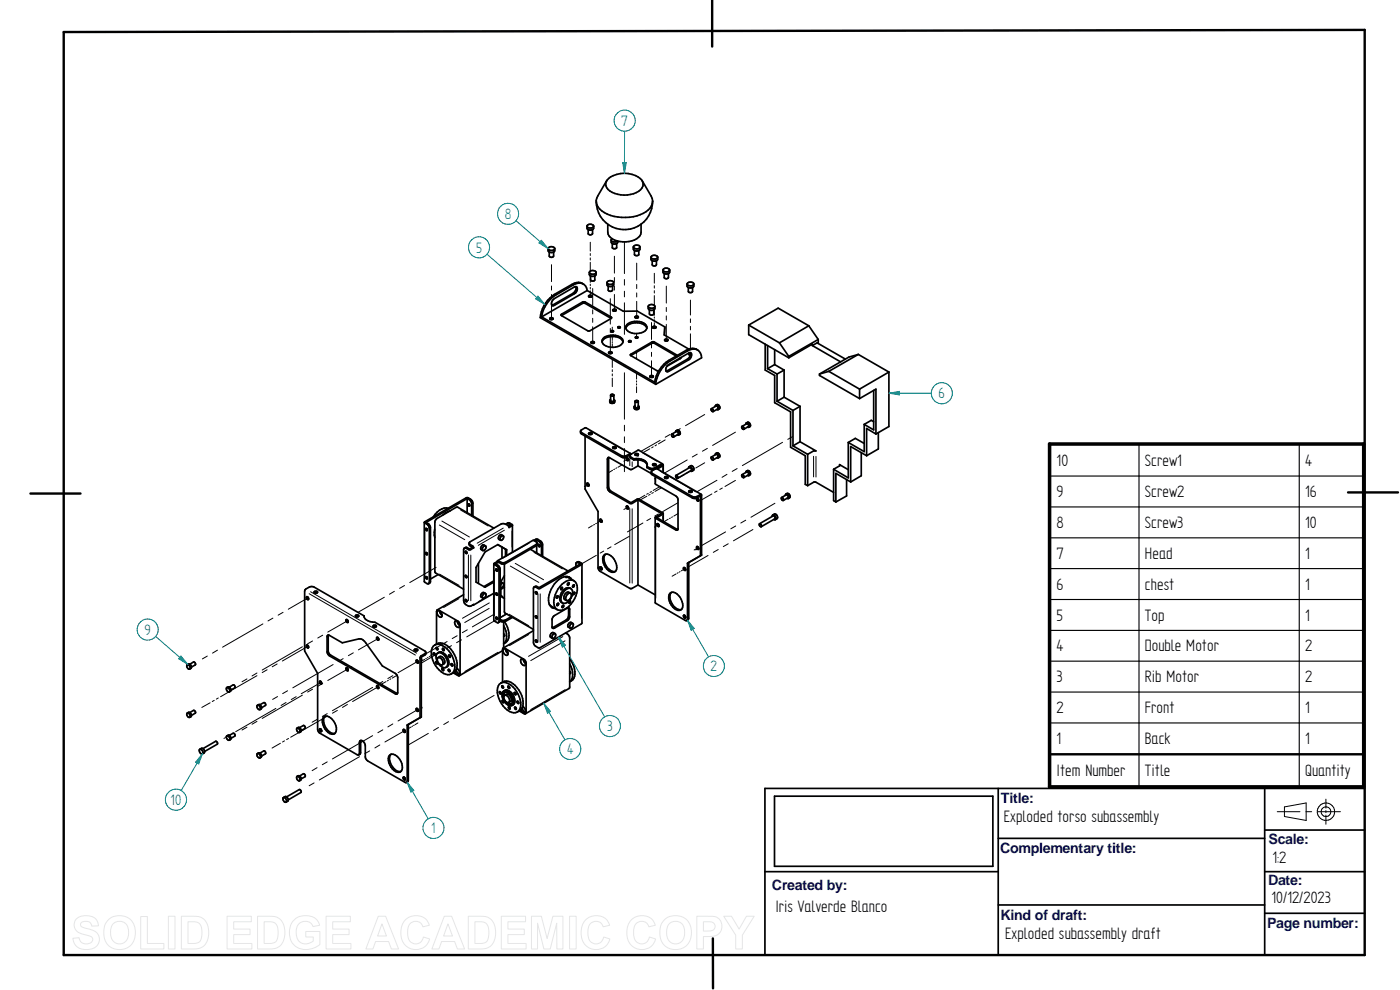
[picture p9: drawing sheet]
<svg xmlns="http://www.w3.org/2000/svg" width="420mm" height="297mm" viewBox="0 0 420 297" stroke-linecap="round" stroke-linejoin="round" font-family="sans-serif">
<defs><g id="words">
<g font-size="5.6">
<text x="317.1" y="139.9">10</text>
<text x="343.6" y="139.9">Screw1</text>
<text x="391.7" y="139.9">4</text>
<text x="317.1" y="149.1">9</text>
<text x="343.6" y="149.1">Screw2</text>
<text x="391.7" y="149.1">16</text>
<text x="317.1" y="158.4">8</text>
<text x="343.6" y="158.4">Screw3</text>
<text x="391.7" y="158.4">10</text>
<text x="317.1" y="167.6">7</text>
<text x="343.6" y="167.6">Head</text>
<text x="391.7" y="167.6">1</text>
<text x="317.1" y="176.9">6</text>
<text x="343.6" y="176.9">chest</text>
<text x="391.7" y="176.9">1</text>
<text x="317.1" y="186.2">5</text>
<text x="343.6" y="186.2">Top</text>
<text x="391.7" y="186.2">1</text>
<text x="317.1" y="195.4">4</text>
<text x="343.6" y="195.4">Double Motor</text>
<text x="391.7" y="195.4">2</text>
<text x="317.1" y="204.7">3</text>
<text x="343.6" y="204.7">Rib Motor</text>
<text x="391.7" y="204.7">2</text>
<text x="317.1" y="214">2</text>
<text x="343.6" y="214">Front</text>
<text x="391.7" y="214">1</text>
<text x="317.1" y="223.2">1</text>
<text x="343.6" y="223.2">Back</text>
<text x="391.7" y="223.2">1</text>
<text x="317.1" y="232.8">Item Number</text>
<text x="343.6" y="232.8">Title</text>
<text x="391.7" y="232.8">Quantity</text>
<text x="301.3" y="246.6">Exploded torso subassembly</text>
<text x="381.9" y="258.9">1:2</text>
<text x="232.7" y="273.6">Iris Valverde Blanco</text>
<text x="381.6" y="271">10/12/2023</text>
<text x="301.7" y="281.8">Exploded subassembly draft</text>
</g>
<g font-size="5.1" fill="#008080">
<text x="186.5" y="37.8">7</text>
<text x="151.5" y="65.7">8</text>
<text x="142.9" y="75.8">5</text>
<text x="281.7" y="119.5">6</text>
<text x="43.3" y="190.5">9</text>
<text x="213.3" y="201.4">2</text>
<text x="182.2" y="219.4">3</text>
<text x="170.2" y="226.3">4</text>
<text x="51.2" y="241.6">10</text>
<text x="129.4" y="250">1</text>
</g>
<g font-size="4.3" fill="#000080">
<text x="300.4" y="240.9">Title:</text>
<text x="300.1" y="255.9">Complementary title:</text>
<text x="380.7" y="253.3">Scale:</text>
<text x="231.7" y="267">Created by:</text>
<text x="380.6" y="265.5">Date:</text>
<text x="300.3" y="276">Kind of draft:</text>
<text x="380.3" y="278.6">Page number:</text>
</g>
</g></defs>
<path d="M19.1 9.6l390.5-.6v277.6h-390.5zM213.7 0v14M9.1 148.1h15.1M404.6 147.7h15M213.9 281.6l.1 14.9" fill="none" stroke="#000" stroke-width=".72"/>
<g fill="none" stroke="#000" stroke-width=".51">
<path d="M182.1 54.2l-2.7 4.6a3.5 3.5 0 0 0 2 5 12.8 12.8 0 0 0 13.2-.9 3.2 3.2 0 0 0 .8-4.1l-2.7-4.6M182.7 53.6a7.7 7.7 0 0 1 9.9 .5 2.47 2.47 0 0 1-1.6 3.7 8.2 8.2 0 0 1-8.6-1 2.09 2.09 0 0 1 .3-3.2zM164.7 74.3l.7-.3 1 .3a.94 .94 0 0 1-.9 .9 .94 .94 0 0 1-1-.7zM164.8 75.6v1.2l.7 .4 .6-.4v-1.2M166.5 74.6a1.01 1.01 0 0 1-1 1.2 1.01 1.01 0 0 1-1-1.2M176.3 67.5a1.02 1.02 0 0 1 1.5-.1 1.02 1.02 0 0 1 .1 1.5l-1.1 .1-.6-.3zM176.5 68.9v1.2l.7 .4 .6-.4v-1.2M178.2 67.9a1.19 1.19 0 0 1-2 .1M178.9 60.3a8.5 8.5 0 0 0 4.6 7.7 8.5 8.5 0 0 0 8.9-.7M183.4 72.1v.5l.3 .5M183.7 71.6l-.3 .5a1.25 1.25 0 0 0 1.9 .2M183.7 73.1l.7 .1 .7-.1"/>
<path d="M185.1 73.1v1.2l-.7 .3-.6-.3v-1.2M185.4 72.3l-.3 .8M190.3 73.8l.7-.3a.83 .83 0 0 1 1.1 .6 1.07 1.07 0 0 1-1.1 .6 1.07 1.07 0 0 1-.9-.7zM191.7 75.1v1.3l-.6 .3-.7-.3v-1.3M192.1 74.1a1.01 1.01 0 0 1-1 1.2 1.01 1.01 0 0 1-1-1.2M192.4 67.3v2.4a4.2 4.2 0 0 1-4.5 2.9 5.2 5.2 0 0 1-5.4-2.4l-.1-2.9M195.6 76.8a1.02 1.02 0 0 1 1.4-.1 1.02 1.02 0 0 1 .1 1.5l-.7 .2-1-.4zM195.7 78.2v1.2a.72 .72 0 0 0 1.3 0v-1.2M195.9 60.3a8.6 8.6 0 0 1-3.5 7M197.4 77.2a1.2 1.2 0 0 1-2 .1M162.5 95.1l34 19.6a9.9 9.9 0 0 1 4.1-6.5l5.4-3.1a2.97 2.97 0 0 1 3.3-.1M165.1 95.8h.8"/>
<path d="M165.1 95.4l.6-.1 .3 .3-.6 .3-.4-.2zM166.1 89.8l6.3-3.7 .6-.1a1.35 1.35 0 0 1-.6 2.1l-6 3.5-.6 .1-.3-.8zM168.5 94.7l8.1 4.6 .5-.1 6.3-3.7M168.5 94.7l6.4-3.7 .4-.1 8.1 4.6M168.5 94.7v-.4l6.4-3.7h.4l8.1 4.5v.4M172.8 86v1l-.8 1-6.4 3.5M175 85.2a2.79 2.79 0 0 0-3.3 .1l-5.3 3a9.7 9.7 0 0 0-4.3 7l34.7 20M176.2 87.2a2.51 2.51 0 0 0-1.6-2.2 2.51 2.51 0 0 0-2.6 .5l-5.3 3.1a9.5 9.5 0 0 0-4.2 6.5M176.2 87.2l-13.7 7.9M176.2 87.2l10.9 6.2 4.2-.1 8.2 4.8M176.6 88.8l.5-.2 .6 .3-.6 .3zM177.1 81.4l.6-.2a.76 .76 0 0 1 1.1 .8l-.6 .3-.8-.1-.5-.4z"/>
<path d="M177.5 89.1h-.7M178.5 82.8v1.2l-.6 .3-.7-.3v-1.2M178.9 81.7a1.03 1.03 0 0 1-1 1.2 1.03 1.03 0 0 1-1-1.2M182.4 84.5a1.02 1.02 0 0 1 1.4-.2 1.02 1.02 0 0 1 .1 1.5l-.7 .2a.8 .8 0 0 1-1-.6zM182.5 85.9v1.1l.7 .4 .6-.4v-1.1M183.4 99.2l.7 .2-.5 .2-.3-.2zM183.6 99.6h.3M183.9 93l.5-.2 .5 .2-.5 .3h-.3zM184 93.3h.8M184.2 84.8a1.2 1.2 0 0 1-2 .1M185.6 98.4h.4M185.7 98.4l-.2-.3 .4-.1 .3 .2-.3 .2"/>
<path d="M188.1 97.4a4.5 4.5 0 0 1 5.9 .2 1.57 1.57 0 0 1-1.4 2.2 4 4 0 0 1-4.7-1.1l-.1-.4zM190.6 95l.4-.2 .6 .3-.6 .3zM190.7 95.3h.8M194.1 98.5a3.7 3.7 0 0 0-4.8-1.4 2.16 2.16 0 0 0-1.5 1.4M194.7 91.6a1.02 1.02 0 0 1 1.5-.1 1.02 1.02 0 0 1 0 1.5l-.7 .1-.7-.1-.2-.5zM195.9 98.1l.4-.2 .6 .3-.6 .3zM196.2 93v1.2l-.7 .4-.6-.4v-1.2M196.5 91.9a1.19 1.19 0 0 1-1.9 .2M196.8 98.4h-.8M199.2 80.7a1.02 1.02 0 0 1 1.4-.1 1.02 1.02 0 0 1 .1 1.4l-.7 .2-.7-.2-.3-.4zM199.3 82.1v1.2l.7 .4 .6-.4v-1.2M199.5 98.1l-.1 2.4"/>
<path d="M199.5 98.1l-.1 2.4 7.3 4.2M201 81a1.2 1.2 0 0 1-2 .2M206.4 84.9l.7-.3a.75 .75 0 0 1 1 .8l-.6 .4-.8-.1-.5-.4zM207.8 86.2v1.3l-.6 .3-.6-.3v-1.3M208.2 85.2a1.03 1.03 0 0 1-1 1.2 1.03 1.03 0 0 1-1-1.2M224.7 97.5v2.9l12 7M224.7 97.5l9.2 5.4M224.7 97.5l8.8-5 9.2 5.2M242.7 97.7l-8.8 5.2M242.7 97.7l2.9 4.2M177.4 102.7l.4-.3 .6 .3-.6 .3zM177.5 103h.8"/>
<path d="M180.7 102.6a3.7 3.7 0 0 1 4.8-1.4 2.16 2.16 0 0 1 1.5 1.4M181.4 101.2a4.1 4.1 0 0 1 5.6 1 2.17 2.17 0 0 1-2.3 1.9 3.2 3.2 0 0 1-4-1.7zM182.8 106h.7M182.8 105.6l.6-.1 .3 .3-.6 .3-.4-.2zM183.2 118.6l.6 .3 .4-.2M183.2 119.9l-.2 .3M183.3 118.4l.5-.1 .4 .2v1.7a.53 .53 0 0 1-.5 .3 .53 .53 0 0 1-.5-.3zM184.2 119.9l.3 .4a.86 .86 0 0 1-1.5-.1M188.7 102.3h.6v.3l-.4 .1zM189.3 106.7l6.4-3.7h.4l6.9 3.8M189.3 106.7l7.8 4.5 .6 .1M190.9 101.4h.5v-.3h-.7v.2l.3 .2"/>
<path d="M195.1 113.2h.8M195.2 112.7h.6l.3 .2-.3 .3h-.6zM199.5 101.9l.4-.2 .6 .3-.6 .3zM199.6 102.2h.8M199.6 109.4l1.4-1 5.4-3.1a2.52 2.52 0 0 1 2.8-.4 2.52 2.52 0 0 1 1.4 2.5l-13.8 7.9 .3-1.8 .8-1.7zM200.4 109.6l6.3-3.7 .6-.1a1.36 1.36 0 0 1-.6 2.2l-6 3.4-.6 .1a1.27 1.27 0 0 1 .3-1.9zM203.3 106.6l-6.9-4-.5-.1-6.6 3.8v.4M204 107.4l.2 .2M204.2 107.6l-4.1 2.3M204.3 107.3l-.1 .3M207.1 105.8l.1 .6-.6 1.1-6.7 3.8M207.2 105.9l-.5 .2 .2 .4h.3"/>
<path d="M207.2 106.3l-.4 .1M229.6 103.3v7.7l2.9 1.6v8.2l4.8 2.8v10.6l4.4 2.5v8.6l.7 .4M230.4 110.6l2.8 1.6M230.4 103.7v6.9M232.5 109.4l-2.1 1.2M232.5 109.4l2.8 1.6M232.5 104.9v4.5M233.2 112.2v8.2M233.9 102.9l2.8 4M235.3 119.2l-2.1 1.2M235.3 111l-2.1 1.2M235.3 119.2l4.8 2.7"/>
<path d="M235.3 111v8.2M236.7 106.9v.5M243.8 103.7v-.4l-7.1 4.1M243.8 103.7l1.4-.8 8.5 4.8M243.8 103.7l8.5 4.9M245.6 101.9l-8.9 5M245.6 101.9v1.1M245.9 112.2v.4l12.1 7M248.7 111.4l9.3 5.4M248.7 111.4l-2.8 .8M257.6 106.3l9.2 5.3M257.6 106.3l-2.8 .8-8.9 5.1"/>
<path d="M257.6 106.3l-8.9 5.1M258 116.8v2.8M258 119.6l4.9-2.8v13.4M262.2 117.1v11.9l-2.8-1.7M266.8 111.6v16.4l-3.9 2.2M266.8 111.6l-8.8 5.2M174.2 129.4l.1 .6 .2 .2 12.3 7.1a2.39 2.39 0 0 0 2.2-.8M174.2 129.4l.3-.4 1.3-.6 13.5 7.7M174.2 129.4l.3 .4 12.3 7.1a2.7 2.7 0 0 0 2.4-.8l.1 .2M175.6 130.8v15.9l3.9 6.8v17.1l.7 .8 8.8 5.1h.7l1.8-1M176.6 130l.5-.2 .6 .3-.6 .3zM177.5 130.3h-.7"/>
<path d="M182.7 137.2v8.9l.4 1.1 6.2 3.6 1.8-1h.7l7.1 4.1 .1 2.5M183 120.2a.75 .75 0 0 0 .7 .8 .75 .75 0 0 0 .8-.8M183.9 134.2l.5-.2 .5 .3-.5 .3-.3-.1zM184.8 134.5h-.8M188 137.4l.5 .1v.7l-.3-.2zM188.3 137.4l.4 .6M189 136.5l.1 .1M189 136.7l.1 .6 1.1 .7M189 136.7l1.2 1M189.3 136.3l-.3 .2M189.3 136.3l2.4-1.2 7.1 4M189.3 136.3l-.3 .4"/>
<path d="M190.2 137.7l1.5-.1a2.34 2.34 0 0 1 2.6 1.9l-.2 .4M190.2 138a3.5 3.5 0 0 1 4.1 1.6M190.2 137.7v.3M190.3 122a.75 .75 0 0 0 .8 .9 .75 .75 0 0 0 .7-.9M190.6 120.4l.5 .3 .4-.2M190.6 121.8l-.3 .2M190.6 136.3l.4-.2 .6 .3-.6 .3zM190.7 120.3l.4-.2 .4 .3v1.6a.53 .53 0 0 1-.4 .4 .53 .53 0 0 1-.5-.4zM190.7 136.6h.8M191.5 138v1.8M191.5 139.8l3.9 2.3M191.5 139.8l-2.3 1.1-6.5-3.7-.2 .1-.2 .5v8.5l.2 .7 .5 .6 6 3.4h.7l1.8-1"/>
<path d="M191.5 121.8l.3 .3a.86 .86 0 0 1-1.5-.1M195.9 139.3l.4-.2 .6 .3-.6 .3zM195.9 139.6h.9M198.5 139.6l-2.4 1.3a2.39 2.39 0 0 1-2-.6v-.4M198.7 139.1l.2 .3M198.7 139.1l-2.6 1.4a2.27 2.27 0 0 1-2-.6M198.9 139.4l.1 2.4M198.9 139.4l-2.1 1.2M199 139.7l-1.7 1M201.6 130.3l.5 .2v.6l-.5-.3zM201.6 130.3l1.4-.8 .6 .4-.1 .4-1.4 .8M202.8 129.6l.2-.4 .5 .2a.75 .75 0 0 1 .2 1.1"/>
<path d="M202.9 129.2a.74 .74 0 0 1 1.1 .3 .74 .74 0 0 1-.3 1M203.3 130.5h.4M213.4 122.7l.6 .2v.6l-.5-.4zM213.4 137.2l.6 .1v.7l-.4-.1zM213.5 122.6l1.4-.8 .4 .2 .1 .7-1.4 .8M213.5 137.1l1.4-.8 .4 .2 .1 .7-1.4 .8M214.6 136.5l.1-.3 .4-.1a.88 .88 0 0 1 .5 1.3M214.6 122l.3-.4 .4 .2 .4 .6-.1 .5M214.8 121.6a.76 .76 0 0 1 1.1 .2 .76 .76 0 0 1-.4 1.1M214.8 136.1a.75 .75 0 0 1 1.1 .2 .75 .75 0 0 1-.4 1.1M215.1 137.3l.4 .1M215.1 122.9h.5"/>
<path d="M222.6 128l.6 .2v.6l-.4-.1zM222.7 127.9l1.6-.8a.56 .56 0 0 1 .3 .9l-1.4 .8M223.8 127.3l.3-.4a.87 .87 0 0 1 .6 1.3M224 126.9a.75 .75 0 0 1 1.1 .2 .75 .75 0 0 1-.4 1.1M224.3 128.1l.4 .1M233.2 120.4l4.8 2.7M238 133.8l4.4 2.5M238 123.1v10.7M240.1 132.5l-2.1 1.3M240.1 121.9l-2.1 1.2M240.1 132.5l4.8 2.8h-.7l-1.8 1M240.1 121.9v10.6"/>
<path d="M242.4 136.3v9.4M254.6 132.8l2.1-1.3 2.7 1.6M254.6 132.8v10.6l-4.4-2.6M258.5 135.8v6.9l-3.2 1.9M259.4 127.3v8.2l-4.8-2.7M260.1 136.7l-4.8-2.7v10.6M262.2 126.5l-.7-.4-2.1 1.2M262.9 130.2l-2.8-1.6v8.1M263.6 129.8v4.9l-3.5 2M127.3 156.8v17.7l.8 .6h.5M127.8 158.5l.3 .2 .1 .5-.4-.3zM128.1 158.6l.2 .3"/>
<path d="M130.5 158.7l-.2 1.9 .2 .7M134.5 152.5a4.4 4.4 0 0 0-4.5 2.6M135.2 153.2l-1.6 .7-.7 .6M140.2 149.6l.7 .3 .6 .9 .1 3.8M140.2 149.6l-12.4 7.2a1.73 1.73 0 0 1 1.4 1.5v16.2l-.1 .3-.5 .3M140.2 149.6v4.2M140.5 151.2l.5 .3-.1 .3-.4-.3zM140.8 151.3l.2 .3M141.9 154.8v-3.8a1.89 1.89 0 0 0-2-1.6l-12.5 7.3 1 .8 .5 1v16.2l-.3 .4M148.2 158.5l-11.1-6.4-5.9 3.4-.7 .9v15.3l8.6 5.1M152.1 157.1l-.2 .3M152.1 157.1h.5l.7 .5-.6 .3"/>
<path d="M152.1 157.1l.6-.3 1.1 .7v8.2M153.8 157.6l-1 .7a1.92 1.92 0 0 0-2.5-1l-9.2 5.3-.3 .4M176.1 145l.5 .2 .1 .6-.4-.1zM176.4 145l.4 .6M180 155.9l.5 .1 .1 .7-.4-.2zM180.3 155.8l.4 .6M188 151.9l.5 .2v.6l-.3-.1zM188.3 151.8l.4 .6M191.5 150l7 4.1-1.8 1.1-.1 25.6 9 5.3 .5 .1M191.5 150v25.5M195.4 141.6l.3 .9 12.4 7a2.48 2.48 0 0 0 2.1-.7v18M195.4 141.6l.3 .4 12.4 7.1a2.8 2.8 0 0 0 2.3-.8l.2 .3v17.9"/>
<path d="M196.6 143v2.1l.2 .2 6 3.5 .5 .5 .2 .7-.1 8.9M196.7 155.4l6.1 3.6 .6-.1M196.8 140.6l-1.1 .6-.3 .4M196.8 140.6h.3l13.4 7.7M197.2 157.2l.5 .2v.6l-.5-.4zM197.5 157.1l.4 .7M199 154.2l-1.9 1.1 6.3 3.6M199.5 143.2l.4-.2 .6 .3-.6 .3zM200.4 143.5h-.8M202.8 142.7l.5 .2 .1 .6-.4-.1zM202.8 142.7l4.2-2.4 .5 .4v.4l-4.1 2.4M206.7 147.4l.4-.2 .7 .2-.7 .3z"/>
<path d="M206.8 140l.7-.3 .5 .3 .2 1-.6 .4M206.8 140l.7 .3 .3 .7-.2 .4M206.8 140l-.1 .5M207.2 141.4h.4M207.6 147.7h-.8M209.1 149.6l.5 .1v.7l-.4-.2zM209.4 149.5l.3 .6M222.6 142.5l.6 .2v.6l-.5-.3zM222.7 142.4l1.6-.8a.59 .59 0 0 1 .3 .9l-1.4 .8M223.8 141.8l.3-.4a.9 .9 0 0 1 .6 1.3M224 141.4a.76 .76 0 0 1 1.1 .2 .76 .76 0 0 1-.4 1.1M224.3 142.6l.4 .1"/>
<path d="M227.9 157.2l.5 .2 .1 .6-.6-.4zM228 157.1l4.1-2.3 .4 .1 .1 .8-4.1 2.3M231.9 154.5l.7-.3 .7 .7v.5l-.6 .5M231.9 154.5l.7 .3 .3 .6-.2 .5M231.9 154.5l-.1 .4M232.3 155.8l.4 .1M234.5 149.4l.5 .1 .1 .7-.4-.2zM234.6 149.3l1.4-.8 .4 .1 .1 .8-1.4 .8M235.7 148.6l.2-.4 .5 .2 .4 .7-.2 .5M235.9 148.3a.76 .76 0 0 1 1.1 .2 .76 .76 0 0 1-.4 1.1M236.2 149.5l.4 .1M242.4 145.7l2.2-1.1 5.6 3.1"/>
<path d="M250.2 140.8l1.8-1v-.4l2.6 1.5M250.2 140.8v9.4l.7 .4M254.1 143.9v4.9l-3.2 1.8M255.3 144.6l-4.4-2.6v8.6M92.3 179.1l.3 .6M94.4 177.4h.6l.3 .3-.6 .3-.4-.2zM95.2 177.9h-.8M127.8 165.8l.3 .1 .1 .6-.4-.4zM127.8 173l.3 .1 .1 .6-.4-.3zM128.1 165.9l.2 .3M128.1 173.1l.2 .3M131.5 172.4l-2.3 1.3"/>
<path d="M139.1 178.4l-7.9 4.6M139.4 164.5l-.3 .4v15.3a1.83 1.83 0 0 0 3 1.2l-.1 .2-.2-.1M139.7 179.9l.4 .3v.4l-.5-.4zM139.7 172.6l.4 .4v.3l-.5-.3zM139.9 165.5l.2 .3M139.9 180l.2 .3M139.9 172.7l.2 .3M140.8 163l.1 .6 .9 .6M140.8 163l1.2 1 .1 .4M141.8 164.2l.3 .2M141.8 164.2l-.9 .5-1-.5-.5 .3M142.1 164.4l-1.1 .6-1.6-.5"/>
<path d="M143.6 169v6M145.7 163.8l-.7-.4-.5 .4-.2 .9 .6 .5M145.7 163.8l-.7 .3a.78 .78 0 0 0-.1 1.1M145.7 163.8l.2 .4-.3 .6-.7 .4M145.7 178.1l-.7-.3-.5 .3-.2 .9 .6 .5M145.7 178.1l-.7 .3a.73 .73 0 0 0-.1 1.1M145.7 178.1l.2 .4-.3 .7-.7 .3M148.2 174.3l-3 1.7M148.2 178l-6.1 3.6M148.2 169.2v16.9l.8 .6 .6 .1M148.9 177.9l.4 .4v.3l-.5-.3zM149.1 170.8l.2 .3"/>
<path d="M149.1 178l.2 .3M149.2 168.5l-1 .6 .2 .3a1.81 1.81 0 0 1 1.4 1.6v15.4l-.2 .4M149.2 168.5l.4 .2M149.4 163.4l2.6 1.6M149.4 163.4l-3.8 2.2-2.7 4.7v4.4l2.7 1.5 2.6-1.5M149.4 163.4l2.3 1.4M149.6 168.7l1 .5h.8M149.6 168.7l-.9 .5a1.81 1.81 0 0 1 1.4 1.6v15.3v.3l-.5 .4M150.3 175.3l.5-.3 .4 .2-.2 .7-.7 .5M150.3 174.7l.7 .3M150.3 178.7l.7 .6M150.7 164.1v3.4"/>
<path d="M151 160.7l-.4 .1-.5 .5 .1 .8M151 160.7l.1 .8-.4 .5-.5 .1M151 160.7l-.7-.3-.5 .3-.2 1 .6 .4M151.4 176.2l-1.1 .6M151.4 169.2v14.6l8.7 5M151.4 172.7l-1.1 1.8v4.4l1.1 .6M151.7 164.8l.3 .2M151.7 164.8v2.1M152 165v1.7M159.2 164.8l11.3 6.5M160.2 162.1l-10.9 6.1M160.2 162.1l1 .9"/>
<path d="M160.2 162.1a1.68 1.68 0 0 1 2.6 1.4v3.4M161 177.6l.2 .3M161.1 162.1v.6M161.1 163.7v2.2M161.1 162.1l.9 .6 .4 .6 .1 3.4M161.1 162.1l-.5 .2M161.2 163l-.3 .8-9.5 5.4M161.2 163l-.3 .4-9.5 5.4a2.28 2.28 0 0 1-2-.6l-.2 .3M161.6 163.3l.4 .4v.3l-.5-.3zM161.9 163.4l.1 .3M167.1 178.9h.4l-.3 .6-.2-.2zM168.4 176.4h.4l-.3 .5-.2-.1z"/>
<path d="M169.6 173l.9 .2 1.7 1M169.7 173a1.77 1.77 0 0 1 1.9 .9M169.7 173a7.3 7.3 0 0 0-4.8 8.5 1.73 1.73 0 0 0 1.7 1M170.2 178.4a.77 .77 0 0 1 1.2-.3 1.51 1.51 0 0 1-1.4 2.1 1.19 1.19 0 0 1 .2-1.8zM170.4 175h.4l-.3 .6-.2-.2zM170.6 173.3l.2-.2 .5 .6M171.1 173.4l-.1 .1M171.2 178a1.32 1.32 0 0 0-1.6 .1 1.32 1.32 0 0 0-.3 1.6l.7 .5M171.4 176.6a2.89 2.89 0 0 1-1.3 4.2l-1.2 .1M171.4 176.6a2.78 2.78 0 0 0-3 2.6 1.48 1.48 0 0 0 .5 1.7M171.4 176.6a1.74 1.74 0 0 0-2.5 .7l-.7 1.1a1.7 1.7 0 0 0 .7 2.5M172 175.6h.4l-.3 .5-.3-.1z"/>
<path d="M172.1 177.8h.4l-.3 .6-.2-.1zM172.2 174.2a4.2 4.2 0 0 1 .3 5.4 5.3 5.3 0 0 1-4.7 3.5l-.6-.2M172.2 174.2a4.3 4.3 0 0 0-4.7 2.5 5.3 5.3 0 0 0-.7 5.9l.4 .3M173 168.8l.6-.3 1.1 .6v17.8l-12.6 7.4a1.88 1.88 0 0 1-2-1.6v-16.1l.2-.5M173 168.8l-.2 1.2M173 168.8l1.1 .4-12.3 7.1-.9-.4-.6 .2M174.7 169.2l-12.6 7.3-.4 .1-1.4-.5M180 170.1l.5 .2 .1 .6-.4-.1zM180.3 170.1l.4 .6M181.2 166.7a1.8 1.8 0 0 1 2.7 .6l1 1.8a1.63 1.63 0 0 1-1.3 2.6 4.1 4.1 0 0 1-2.4-5zM181.7 166.3a3.7 3.7 0 0 0 1.5 4.9l1 .3h.4M191.5 175.5l5.1 3"/>
<path d="M201 178.1a1.75 1.75 0 0 1 2.7 .6l1 1.9a1.6 1.6 0 0 1 .2 1.6 1.6 1.6 0 0 1-1.5 .9 4 4 0 0 1-2.4-5zM201.5 177.8a3.6 3.6 0 0 0 1.5 4.8l1 .4 .5-.1M205.1 170.3l.5 .2 .1 .7-.4-.2zM205.4 170.3l.4 .6M206.3 169v16.7l-.2 .5M206.7 168.8l-.4 .2M206.7 168.8v16.7l-.6 .7M209.4 164l.3 .6M210.2 166.8l-3.9 2.2M210.6 166.5l-.4 .3M210.6 166.5l-3.9 2.3M56.2 199.4l.5 .2 .4 .8-.3 .4-.5-.3a.78 .78 0 0 1-.1-1.1z"/>
<path d="M57 199.3l-.8 .1M57 199.3l.4 .5v.6l-.5 .3M57 199.3l1.1-.7 .6 .5-.1 .4-1.2 .7M92.3 193.5l.3 .7M98.6 190.5l-.1 4.8 .4 1 20.4 11.8M98.6 190.5l-.4 .3v.3v4.4l.6 1.3 19.8 11.4 .7-.1M98.6 190.5l4.1 2.4 5-1.2a2.01 2.01 0 0 1 2.1 1.2l5 6.9 3.8 2.3 .6 .5 .2 .7-.1 4.8M103.9 185.9l.4 .1 .2 .7-.5-.1zM104.2 185.9l.3 .7M106.8 184.6l.6-.1 .3 .3-.6 .3-.4-.2zM107.6 185h-.8M109.3 184.8a2.68 2.68 0 0 0 3.2 1.9l15 8.6 .3 .4"/>
<path d="M109.3 184.8l-15.4-8.8a2.52 2.52 0 0 0-2.3 .9l-.2 .5v17.9l3.9 6.8 .1 17 .6 .9 11.2 6.4 .4 .1M109.3 184.8v.1M112.8 188.1h-.7M113.1 191.2l.5 .4-.1 .5-.5-.5zM113.4 191.2l.3 .7M124.3 194.9l.7-.2 .4 .3-.7 .3zM125 198.1l.5 .3v.5l-.5-.2zM125.2 198.1l.4 .6M125.2 195.2h-.8M127.8 195.7l-1.5 1.2-.2 .5v17.9M127.8 195.7l-.1 .6-1.3 .8v18M130.1 195.9l.5 .4-.1 .3-.4-.3z"/>
<path d="M130.5 193.5a4.2 4.2 0 0 0-.3 5.4 5.3 5.3 0 0 0 4.7 3.5l.6-.2M130.5 193.5a3.5 3.5 0 0 1 4.2 1.8 6.6 6.6 0 0 1 1.5 6.1l-.7 .8M130.5 193.5a3.4 3.4 0 0 1 4.9 1.4 6.5 6.5 0 0 1 1.5 6.1l-.3 .5-1.1 .7M131 194.3l.4 .3-.1 .3-.3-.1zM131.2 183l-.2 .5v9.7M131.2 183l.5 .1 5.7 3.3 .6 .8 .1 15.1-.2 .4M131.3 197.5l.2-.2a1.34 1.34 0 0 1 1.2 .8 1.34 1.34 0 0 1-.1 1.4l-.6-.2-.6-.7zM131.3 195.9a2.94 2.94 0 0 0 1.3 4.2l.5 .2 .7-.1M131.3 195.9a2.78 2.78 0 0 1 3 2.6 1.48 1.48 0 0 1-.5 1.7M131.3 195.9a1.68 1.68 0 0 1 2.5 .7l.7 1.1a1.63 1.63 0 0 1-.7 2.5M131.5 197.3a1.32 1.32 0 0 1 1.6 .1 1.32 1.32 0 0 1 .3 1.6l-.7 .5M131.9 183.3l.3 .8 .5 .6"/>
<path d="M131.9 183.3l.5 .6 .3 .8M131.9 183.3h-.6a1.27 1.27 0 0 0 1.1 1.9l.3-.5M132.9 194.5l.4 .4v.3l-.5-.3zM137.2 186.4l.2 .7 .6 .6M137.2 186.4l.6 .5 .2 .8M137.2 186.4l-.5-.1a1.27 1.27 0 0 0 1.1 1.9l.2-.5M148.9 185.2l.4 .3v.3l-.5-.3zM149.1 185.3l.2 .2M150.1 186.3l1.3 .3M150.8 195.2l-12.9 7.5M151 194.4l-.2 .5v9.7M151 194.4l.5 .1 5.7 3.3 .6 .9 .1 15-.2 .5"/>
<path d="M151.2 186.6v7.8M151.2 190.2l.3 .6h-.3M151.4 186.6a5.2 5.2 0 0 1 .7 5.8l-.9 .7a4.5 4.5 0 0 0 0-5.4M151.7 194.7l.2 .8 .6 .6M151.7 194.7l.6 .6 .2 .8M151.7 194.7h-.5a1.27 1.27 0 0 0 1.1 1.9l.2-.5M152.1 184.2l-2 1.1M153.4 185l-2 1.1-1.3-.2M153.8 185.3l-2.4 1.3M157 197.8l.3 .7 .5 .6M157 197.8l.6 .6 .2 .7M157 197.8l-.5-.1a1.27 1.27 0 0 0 1.1 1.9l.2-.5"/>
<path d="M160.1 189.2l-9.1 5.2M161 192.2l.2 .2M161 184.9l.2 .3M164.8 181.3l.7 .6 1.7 1M165.5 182.2l.8 .2M166.6 190.1l-.7-.3-.6 .3-.2 1 .7 .5M166.6 190.1l-.5 .1-.4 .6-.1 .6 .2 .2M166.6 190.1l.1 .8-.4 .6-.5 .1M167.2 181.1h.5l-.4 .6-.2-.1zM168.8 181.7l.3-.1 .1 .2-.3 .5-.3-.1zM169.7 189.9l.8 .5 .5 1-.1 15-13.2 7.8M170.5 182.4l.1 2.4-.2 .7-.5 .5-4.2 2.3"/>
<path d="M170.5 182.4l.4 .2 .1 2.4-.5 1-4.1 2.5-.7-.2M170.5 182.4l-4.4 2.5-.4 1v2.4M170.8 180.4h.4l-.3 .5-.2-.1zM171 197.6a6.3 6.3 0 0 1 1.2 5.9l-.3 .4-.9 .7a4.5 4.5 0 0 0 0-5.5M171.9 187.1l-.7 .3-.3 .6 .2 .5M171.9 187.1l-.5-.4-.7 .4a.78 .78 0 0 0-.2 1.1l.6 .3M171.9 187.1l.2 .4-.3 .7-.7 .3M205.1 184.7l.5 .1 .1 .7-.4-.2zM205.4 184.6l.4 .6M56.2 214a.8 .8 0 0 1 .8 .4 .8 .8 0 0 1-.2 .9l-.5-.3a.73 .73 0 0 1-.1-1zM56.2 214l.6-.3 .4 .3 .2 .6M57 213.8l1.1-.7 .6 .5-.1 .4-1.2 .7"/>
<path d="M57.4 214.6l-.1 .5-.4 .1M68.1 206.3l.8-.1 .4 .8M68.1 206.3l.4 .1 .4 .6-.2 .6-.7-.5zM68.8 206.2l1.2-.7 .4 .2 .1 .7-1.2 .6M69.3 207l-.5 .6M77.2 211.6a.8 .8 0 0 1 .8 .5 .8 .8 0 0 1-.1 .8l-.7-.5zM77.2 211.6l.6-.2 .7 .9M78 211.5l1.2-.7 .4 .2 .1 .7-1.2 .6M78.5 212.3l-.1 .4-.4 .2M89.1 218.5a.75 .75 0 0 1 1.1 .2 .75 .75 0 0 1-.3 1.1M89.1 218.5a.78 .78 0 0 1 .8 .4 .78 .78 0 0 1-.1 .9l-.7-.6zM89.9 218.3l1.1-.6 .6 .4v.4l-1.2 .7"/>
<path d="M96 204.4l.5 .3-.1 .6-.5-.5zM96 218.7l.5 .3-.1 .5-.5-.5zM96.2 204.4l.4 .6M96.2 218.7l.4 .6M97 215.3a1.8 1.8 0 0 1 2.7 .6 3.1 3.1 0 0 1 .7 4.3 3.2 3.2 0 0 1-3.5-2.7 2.42 2.42 0 0 1 .1-2.2zM97.5 214.9a3.7 3.7 0 0 0 1.6 4.9l1.4 .2M103.8 200.5h.5l.2 .7-.5-.2zM104.2 200.4l.3 .6M113.1 205.7l.5 .3-.1 .6-.5-.5zM113.4 205.7l.3 .6M121.1 218.9l.5 .3-.1 .6-.5-.6zM121.3 218.9l.4 .6"/>
<path d="M122.2 217.6v16.7l-.2 .5M122.5 217.4v16.7v.3l-.5 .4M122.5 217.4l-.3 .2M125 212.6l.3 .1 .2 .7-.5-.2zM125.2 212.6l.4 .6M126.1 215.3l-3.9 2.3M126.4 215.1l-3.9 2.3M126.4 215.1l-.3 .2M132.7 200.5l.4 .4v.3l-.4-.1zM134.6 200.8l.4 .4v.3l-.5-.3zM136 201.9l1.9 .8M136.9 200.9v.3a.78 .78 0 0 0 1.1 .8"/>
<path d="M137.1 200.6l.3 .2a.99 .99 0 0 1 .6 .8 .99 .99 0 0 1-.5 1l-.6-.4-.4-.7M137.2 200.7l-.2 .1M138 202l-.1 .1M149.9 207.5l.5 .4-.1 .3-.3-.1zM150.3 205a4.2 4.2 0 0 0-.2 5.4 5.2 5.2 0 0 0 4.7 3.4l.5-.2M150.3 205a3.5 3.5 0 0 1 4.2 1.7 6.5 6.5 0 0 1 1.5 6.1l-.7 .8M150.3 205a2.99 2.99 0 0 1 4.3 .7 6.9 6.9 0 0 1 2.1 6.7l-.3 .5-1.1 .7M150.7 205.7l.4 .4-.1 .3-.3-.1zM151.2 207.3a2.42 2.42 0 0 1 2.8 2.1l.1 .6a1.48 1.48 0 0 1-.4 1.7M151.2 207.3a2.85 2.85 0 0 0 1.2 4.2l.5 .3 .8-.1M151.2 207.3a1.68 1.68 0 0 1 2.5 .7l.6 1.2a1.7 1.7 0 0 1-.6 2.5M151.4 207.8a2.42 2.42 0 0 1 2.4 2.9 .98 .98 0 0 1-.9 .7 .98 .98 0 0 1-1-.7l-.6-.9a1.68 1.68 0 0 1 .1-2z"/>
<path d="M151.5 208.6a1.33 1.33 0 0 1 1.6 .1 1.33 1.33 0 0 1 .3 1.6l-.7 .5M151.5 208.6a1.47 1.47 0 0 1 1.3 2.1 1.32 1.32 0 0 1-1.4-.6 1.32 1.32 0 0 1 .1-1.5zM151.5 207.7l-.3 1.3M152.3 210.8l.4 .3 .8 .1M152.5 205.9l.3 .1 .1 .5-.3-.1zM152.6 212.1l.5 .3-.1 .4-.4-.4zM154.4 207.8l.3 .1 .1 .5-.3-.1zM154.5 212.2l.3 .1 .1 .6-.4-.4zM155.2 210.4l.4 .1v.6l-.4-.4zM155.8 213.3l1.9 .9M156.3 213l.4 .7 .6 .3 .5-.6M156.7 212.3v.3a.78 .78 0 0 0 1.1 .8"/>
<path d="M156.9 212l.6 .6 .3 .8M156.9 212.1l-.1 .1M157 212.1h-.1M157 212l-.1 .1M157.8 213.4l-.1 .1M171 201.4l.2 .6-.2 .1M59.9 224.8l-.1 .5 .3 .6 .6 .3M59.9 224.8l.8 .3 .2 .7-.2 .4M60.9 224.6l-.5-.1-.5 .3M60.9 224.6l.5 .9M60.9 224.6l4-2.2a.59 .59 0 0 1 .3 .9l-3.8 2.2M61.4 225.5l-.2 .4-.5 .3"/>
<path d="M68.1 220.8a.73 .73 0 0 1 1.1 .3 .73 .73 0 0 1-.7 1l-.5-.5zM68.1 220.8a.89 .89 0 0 1 .8 1.2M68.8 220.6l1.2-.6 .4 .2 .1 .7-1.2 .6M77.2 226.1a.82 .82 0 0 1 .8 .5 .82 .82 0 0 1-.1 .9l-.7-.6zM78 226l1.2-.7 .4 .2 .1 .7-1.2 .6M78.1 226l-.9 .1M78.1 226l.4 .8M78.5 226.8l-.1 .4-.4 .2M85 239.3l-.1 .4 .3 .7 .6 .3M85 239.3l.8 .3 .2 .6-.2 .5M86 239.1l-.5-.1-.5 .3M86 239.1l.5 .9"/>
<path d="M86 239.1l3.8-2.2 .4 .2 .1 .7-3.8 2.2M86.5 240l-.2 .4-.5 .3M89.1 233a.76 .76 0 0 1 1.2 .2 .76 .76 0 0 1-.4 1.1M89.1 233a.8 .8 0 0 1 .8 .4 .8 .8 0 0 1-.1 .9l-.7-.5zM89.9 232.8l1.1-.6 .6 .4v.4l-1.2 .7M108.3 222.2l-.1 3.6-.2 .5-.4 .2M108.3 222.2l-.4 .6v3.3l-.3 .4M108.3 222.2l.9 .5 .4 .7v3.7l.5 .9 11.4 6.7 .5 .1M116.8 226.7a1.8 1.8 0 0 1 2.7 .6l1.1 1.8a1.63 1.63 0 0 1-1.3 2.6 4.1 4.1 0 0 1-2.5-5zM117.3 226.3a3.8 3.8 0 0 0 1.6 4.9l1.4 .3M121.1 233.2l.5 .3-.1 .6-.5-.5zM121.3 233.2l.4 .6"/>
<path d="M232.4 238.9h65.6v21h-65.6zM299.6 236.6v50M379.5 236.6v50M409.6 236.6h-180v50M299.6 251.5h79.9M379.5 249h30.1M229.6 261.5h70M299.6 271.5h79.9M379.5 261.5h30.1M379.5 274h30.1"/>
<circle cx="92.3" cy="179.4" r=".4"/>
<circle cx="139.8" cy="165.8" r=".32"/>
<circle cx="149" cy="171.1" r=".32"/>
<circle cx="160.9" cy="177.9" r=".33"/>
<circle cx="209.4" cy="164.5" r=".43"/>
<circle cx="92.2" cy="193.9" r=".43"/>
<circle cx="112.5" cy="187.9" r=".46"/>
<circle cx="131.1" cy="198.8" r=".32"/>
<circle cx="135" cy="196.9" r=".32"/>
<circle cx="135.7" cy="199.4" r=".32"/>
<circle cx="160.9" cy="185.2" r=".33"/>
<circle cx="160.9" cy="192.4" r=".32"/>
<circle cx="150.9" cy="210.5" r=".32"/>
</g>
<g fill="none" stroke="#000" stroke-width=".3">
<path d="M165.5 79.4v5.1M177.2 77.4v.6M177.2 78.7v2.6M177.2 72.7v2.7M177.2 76.1v.6M184.4 76.9v5.1M187.4 72.6v9.5M191.1 79v5M165.5 85.8v1.2M165.5 88.3v1.3M165.5 90.9v5M166.1 91.5l.2 .1"/>
<path d="M166.5 88.4l.1 .1M168.5 94.4v.2M171.8 85.3l.1 .1M172.1 88l.2 .1M174.9 90.7v.2M175.6 90.8v.1M177.2 82.8v1.9M177.2 85.3v.4M177.2 86.2v.5M177.2 87.2v2M177.9 86.6v5.1M177.9 93v1.2"/>
<path d="M177.9 95.5v1.2M177.9 98v5M183.2 89.6v5.1M183.2 96v1.2M183.2 98.6v1.2M183.4 95.3v.1M183.8 98.2v.4M183.8 98.7v.1M183.8 98.9v.1M183.8 99.1v.5M184.4 83.3v1.2M184.4 85.8v1.2"/>
<path d="M184.4 88.3v5M187.4 83.9v1.7M187.4 87.4v1.7M187.4 90.8v9.5M191.1 85.3v1.3M191.1 87.9v1.2M191.1 90.4v5M195.5 96.8v5.1M196.4 82v3M196.4 85.7v.7M196.4 87.2v.7M196.4 88.7v2.9"/>
<path d="M196.4 92.9v1.7M196.4 95.1v.4M196.4 95.9v.5M196.4 96.8v1.7M200 85.9v5M200 92.2v1.3M200 94.8v1.2M200 97.3v5.1M207.2 90v4.5M207.2 95.7v1.1M207.2 97.9v1.1M183.2 101.1v5"/>
<path d="M183.8 101v.9M183.8 102.2v.2M183.8 102.7v.2M183.8 103.2v1M183.8 107.8v2.4M183.8 110.9v.6M183.8 112.2v.6M183.8 113.5v2.5M187.4 109.9v.1M187.4 111.8v14M189.3 106.4v.2M191 100.6h.1"/>
<path d="M191 100v.4M191 100.8v.1M191 101v.5M191 105.7v.6M191 106.5v.1M191 106.8v.1M191 107.1v.6M191 112v1.7M191 114.3v.3M191 115.1v.4M191 116v1.8M195.5 103.2v1.2"/>
<path d="M195.5 105.7v1.2M195.5 108.2v5.1M195.7 102.7v.2M196.4 102.7v.2M200.4 111.3l.2 .1M200.8 108.2l.1 .1M204.2 107.4v.2M206.1 105.2h.1M206.4 107.8l.2 .1M207.2 100.2v4.4M174.5 130v.1M176.9 129.2l10.7 6.1"/>
<path d="M182.6 137.6l-.2 .1M186.6 136.9v.1M186.7 139.5l-1.2 .7M187.4 127.6v1.7M187.4 131.1v1.7M187.4 134.6v6.9M187.6 138.2l-.4 .2M187.8 138l-.1 .1M187.9 136.9v.1M187.9 138h.1M188.5 137.6l-.3 .2M189 137.6v2.1"/>
<path d="M189.3 137.3v.1M189.7 138.6v1.4M192.9 135.9l4.2 2.5M195 134.7l-2 1.1M196 134.1l-.4 .3M197.1 133.5l-.5 .3M198.1 132.1l-5.7 3.3M199.6 132l-2 1.2M201.1 130.3l-1.5 .9M204.2 128.6l-1.5 .9M206.2 138l-6.8 3.9M209.2 136.3l-1.4 .8"/>
<path d="M211.5 138.9l-2.7 1.5M211.5 124.4l-5.8 3.3M212.3 134.5l-1.5 .9M220.7 129.7l-6.8 3.9M234.9 132.7l-12.1 7M237.9 131l-1.5 .8M244.2 136.9v6.2M244.9 136.9v6.2M252 139.5v.2M127.5 158.6v14.5M128.4 157.1l-.1 .1M129.1 158.4l-.2 .1"/>
<path d="M131.9 157.5l7.6 4.4M132.6 156.3l8.3 4.8M138.2 153l8.3 4.8M141.1 149.8l-.1 .1M141.8 151l-.2 .1M151 158.5l-7.8 4.5M151.4 159.1l-7.9 4.5M152.9 157l-.2 .1M153.7 159.3v4.8M175.7 145.8l-.3 .2M175.9 145.7h.1M176.1 145.5v.1"/>
<path d="M176.7 145.2l-.4 .3M177.8 157.7l-1.2 .7M178.4 157.4l-.3 .1M179 157l-.2 .1M180.6 156.1l-1.2 .7M182.6 146.2l-.2 .1M183.2 147.4l-.1 .1M183.8 141.1l-1.1 .7M184.5 140.8l-.3 .1M185.1 140.4l-.3 .1M187.6 152.7l-.4 .2M187.8 152.5l-.1 .1"/>
<path d="M187.9 152.4h.1M188.5 152.1l-.3 .3M189 152.6v22.3M189.7 152.7v22.3M192.9 156.9l-4.6 2.7M193.5 148.6l-1.9 1.1M194.1 148.9l-1.9 1.1M194.6 148l-.5 .3M195 140.5v.2M195.1 148.3l-.5 .3M195.3 155.6l-1.2 .6M195.5 147.5l-.4 .2"/>
<path d="M195.7 142.2v.2M196.1 147.8l-.5 .2M196.4 140.5v.2M196.6 143.6l-.2 .1M196.8 143.7v1M196.8 157.1v22.4M196.8 157.9l-.4 .3M196.9 157.9h.1M197.1 143.3l-.2 .1M197.2 157.7l-.1 .1M197.6 154.2l-1.1 .7M197.7 157.4l-.4 .2"/>
<path d="M198 146l-2 1.2M198.2 141.4l10.6 6.2M198.5 146.3l-1.9 1.1M198.9 140.3v.9M198.9 154.8v1M200.5 155.8l-1.2 .7M201.2 155.4l-.3 .2M201.8 155.1l-.3 .1M203.1 158.8l-.2 .1M203.5 150.8l-4.7 2.7M203.5 154.1l-1.3 .8M205.4 142.4l-2.6 1.5"/>
<path d="M206.7 141.6l-.6 .3M207.8 149.1v.2M208.1 140.8l-.6 .4M209.2 149.1v.2M213.6 148.2l-3 1.8M215.2 144.1l-6.1 3.5M215.2 147.3l-.8 .4M216.8 146.4l-.8 .5M217.8 159.6l-7.2 4.1M218.2 142.3l-1.5 .9M220.7 144.1l-3.1 1.9M220.8 157.8l-1.5 .9"/>
<path d="M221.2 140.6l-1.5 .8M223.8 156.1l-1.5 .8M226 158.9l-5.9 3.4M232.6 151l-7.2 4.2M92.5 179.3l-6 3.5M92.8 178.1l31.9 18.5M93.2 177.5l31.8 18.5M115.3 179.2l-7.9 4.5M118.4 177.4l-1.5 .9M121.4 175.7l-1.5 .8M129.1 174.5l-.1 .1M130.9 170.2l-7.9 4.6"/>
<path d="M131.9 172.3l5.9 3.3M137.7 179.6l-4.6 2.7M140.1 164.4l-.2 .1M140.6 166.5v13.7M141.1 163.5v.2M141.3 166.5v13.8M146.8 178.6l-3.2 1.9M148.4 171v13.7M149.3 169.7l-.2 .1M150 170.9l-.2 .1M150.3 168.8v.2M150.5 178.8l-.2 .1"/>
<path d="M151.1 176.2l-.5 .3M151.7 168.8v.2M153.2 169.8l8.5 5M154.6 169l8.5 4.9M158.8 163l-7.9 4.5M160.3 165.7l8.5 5M160.9 163.5v.2M161 176l-.1 .1M161.4 178.1v14.6M162 162.3l-.1 .1M162.1 178.2v14.5M162.8 163.5l-.2 .1"/>
<path d="M173.8 168.7l-.2 .1M174.5 171v14.5M179 166.6l-4.3 2.5M181.2 165.4l-1.1 .5M183.4 164.1l-1.1 .6M188.9 160.9l-4.4 2.5M202.9 172.2l-1.2 .7M203.5 171.8l-.3 .2M204.1 171.5l-.2 .2M205.7 170.6l-1.2 .7M208.7 164.8l-.4 .2M208.8 164.7h.1"/>
<path d="M209 164.6h.1M209.6 164.3l-.4 .2M212.5 166.7l-5.8 3.3M215.6 164.9l-1.5 .8M218.6 163.2l-1.5 .8M62.2 196.8l-1.5 .9M65.3 195.1l-1.5 .9M78.9 187.2l-12.1 7M81.9 185.5l-1.5 .8M83.2 199.2l-1.5 .9M85 183.7l-1.5 .9M90.8 194.1l-12.1 6.9"/>
<path d="M92.5 193.8l-7.8 4.5M93.8 192.3l-1.5 .9M96.8 190.6l-1.4 .8M98.4 190.9l-.2 .1M98.4 195.4l-.2 .1M99.1 196.6l-.2 .1M100 199.4l-12.1 7M103 197.6l-1.5 .9M104.4 186.2l-6 3.5M106 195.9l-1.4 .8M113.6 191.5l-6 3.5M125.5 198.4l-6 3.4"/>
<path d="M126.5 197.8h.1M126.7 197.7h.1M127.5 197.8l-1.1 .6M127.5 196.3v.1M128 197.5l-.2 .2M128.5 197.2l-.2 .2M129.8 196.4l-1 .7M132.4 195.5l-6 3.5M134.2 192.5l-6.4 3.7M135.5 193.7l-1.5 .9M137.2 190.8l-1.5 .8M138.5 192l-1.5 .8"/>
<path d="M140.2 189l-1.4 .8M146.8 182.5l-7.3 4.3M146.8 180.9l-8 4.6M148.2 184.4l-6.4 3.7M149.5 195.7l-10 5.8M150 186.2l-.2 .1M150.3 186.1v.2M151.7 186.1v.2M152.2 184.1l-12.1 7M152.8 184.3l5.9 3.4M158.7 190.4l-5.8 3.3M166.1 188.3l.2 .1"/>
<path d="M168.9 191l-10.3 5.9M169.6 192.3l-10.3 5.9M170 186.1h.1M170.7 182.7l.1 .1M170.8 184.9l.1 .1M206.6 185.6l-.2 .1M63.1 210.9l-2.5 1.4M64.3 210.1l-.6 .4M65.5 209.4l-.6 .4M68.6 207.6l-2.4 1.4M74.1 218.2l-1.5 .8M74.1 203.7l-1.5 .9"/>
<path d="M77.1 216.5l-1.5 .8M77.1 202.7l-7.8 4.5M77.1 201.9l-1.5 .9M80.2 201l-1.5 .8M82.8 212.6l-12.1 6.9M83.3 209l-1.5 .8M85.8 210.8l-1.4 .9M86.3 207.3l-1.5 .8M88.9 209l-1.5 .9M89.7 219.8l-2.5 1.4M90.8 208.6l-12.1 7M93.8 206.8l-1.5 .8"/>
<path d="M95.2 215.9l-1.5 .8M96.5 204.7l-6.1 3.5M96.8 205.1l-1.4 .8M98.2 214.9l-7.8 4.5M98.2 214.1l-1.5 .9M101.3 213.1l-1.5 .9M104.3 211.4l-1.5 .9M104.4 200.7l-6 3.5M105.4 200.1h.1M105.6 200h.1M111.8 206.2l-12 7M113.4 206h.1"/>
<path d="M113.5 205.9h.1M113.6 206l-7.8 4.5M114.6 205.4h.1M114.8 205.3h.1M114.9 219l-1.5 .8M114.9 204.5l-1.5 .9M115.9 204.5l-1.5 .8M116.6 204.1l-.4 .2M117.3 203.7l-.3 .2M117.9 217.2l-1.5 .9M117.9 202.7l-1.5 .9M118.9 208.1h-.2"/>
<path d="M119.2 202.6l-1.5 .9M121.6 219.2l-6.1 3.4M123.4 218.1l-.9 .5M123.9 217.8l-.2 .1M124.3 217.6l-.2 .1M125.4 216.9l-.8 .5M125.5 212.9l-6 3.4M126.5 212.3h.1M126.7 212.2h.1M131.6 218.3l-1.5 .9M134.6 216.5l-1.4 .9M148.3 208.7l-12.1 6.9"/>
<path d="M169.6 206.9l-10.3 6M67.4 221.4l-.2 .2M67.9 221.1l-.2 .2M69.2 220.4l-.4 .2M84.1 223l-2.5 1.5M85.4 222.3l-.6 .3M86.6 221.6l-.6 .3M94.3 234.9l-1.5 .9M95.2 230.3l-1.5 .9M98.2 228.6l-1.5 .8M107.9 227l-12.1 7M108.1 222.6l-.2 .1"/>
<path d="M108.1 225.9l-.2 .1M110.9 225.3l-1.4 .8M111.8 220.7l-12 7M114 223.5l-1.5 .9M122.4 234.2l-.1 .1M128.6 220l-6.1 3.5M397.9 239.8v2.7M383.3 243.5h6.8M385.5 242.1l6.5-1.2v5.3l-6.5-1.2zM391.9 243.5h1.7M395.4 243.5h6.9M397.9 243.2v.6"/>
<path d="M397.9 244.6v2.7"/>
<circle cx="397.9" cy="243.5" r="2.62"/>
<circle cx="397.9" cy="243.5" r="1.47"/>
</g>
<g fill="#000">
<circle cx="191.5" cy="136.5" r=".25"/>
<circle cx="198.5" cy="139.6" r=".25"/>
<circle cx="169.9" cy="173" r=".25"/>
</g>
<path d="M122.2 234.7l6.3 11" fill="none" stroke="#008080" stroke-width=".3"/>
<path d="M122.2 234.7l2 2.5-.9 .5z" fill="#008080"/>
<g fill="none" stroke="#008080" stroke-width=".3">
<path d="M266.8 118h12.7M122.2 234.7l2 2.5-.9 .5z"/>
<circle cx="130.1" cy="248.4" r="3.2"/>
</g>
<path d="M266.8 118l3.1-.6v1.1z" fill="#008080"/>
<g fill="none" stroke="#008080" stroke-width=".3">
<path d="M266.8 118l3.1-.6v1.1zM163.2 211l6.3 11"/>
<circle cx="282.7" cy="118" r="3.2"/>
</g>
<path d="M163.2 211l2 2.4-.9 .6z" fill="#008080"/>
<g fill="none" stroke="#008080" stroke-width=".3">
<path d="M206.3 186.1l6.3 11M163.2 211l2 2.4-.9 .6z"/>
<circle cx="171.1" cy="224.7" r="3.2"/>
</g>
<path d="M206.3 186.1l2.1 2.5-1 .5z" fill="#008080"/>
<g fill="none" stroke="#008080" stroke-width=".3">
<path d="M187.4 39.4v12.6M206.3 186.1l2.1 2.5-1 .5z"/>
<circle cx="214.2" cy="199.8" r="3.2"/>
</g>
<path d="M186.9 48.8h1l-.5 3.2z" fill="#008080"/>
<g fill="none" stroke="#008080" stroke-width=".3">
<path d="M186.9 48.8h1l-.5 3.2zM167.6 191.1l13.9 24"/>
<circle cx="187.5" cy="36.2" r="3.2"/>
</g>
<path d="M167.6 191.1l2.1 2.5-.9 .5z" fill="#008080"/>
<g fill="none" stroke="#008080" stroke-width=".3">
<path d="M167.6 191.1l2.1 2.5-.9 .5zM60.7 226.2l-6.3 11"/>
<circle cx="183" cy="217.8" r="3.2"/>
</g>
<path d="M60.7 226.2l-1.1 3-.9-.5z" fill="#008080"/>
<g fill="none" stroke="#008080" stroke-width=".3">
<path d="M146.2 76.3l17.3 15M60.7 226.2l-1.1 3-.9-.5z"/>
<circle cx="52.8" cy="239.9" r="3.2"/>
</g>
<path d="M161.4 88.9l2.1 2.4-2.8-1.6z" fill="#008080"/>
<g fill="none" stroke="#008080" stroke-width=".3">
<path d="M154.9 66.3l9.6 8.3M161.4 88.9l2.1 2.4-2.8-1.6z"/>
<circle cx="143.8" cy="74.2" r="3.2"/>
</g>
<path d="M162.5 72.1l2 2.5-2.8-1.7z" fill="#008080"/>
<g fill="none" stroke="#008080" stroke-width=".3">
<path d="M162.5 72.1l2 2.5-2.8-1.7zM46.7 191l9.7 8.3"/>
<circle cx="152.5" cy="64.2" r="3.2"/>
</g>
<path d="M54.3 196.9l2.1 2.4-2.8-1.6z" fill="#008080"/>
<g fill="none" stroke="#008080" stroke-width=".3">
<path d="M54.3 196.9l2.1 2.4-2.8-1.6z"/>
<circle cx="44.3" cy="188.9" r="3.2"/>
</g>
<path d="M341.8 133.2v102.9M389.9 133.2v102.9M315 142.8h94.3M315 152.1h94.3M315 161.4h94.3M315 170.6h94.3M315 179.9h94.3M315 189.1h94.3M315 198.4h94.3M315 207.6h94.3M315 216.9h94.3" fill="none" stroke="#000" stroke-width=".34"/>
<path d="M315 226.3h94.3" fill="none" stroke="#000" stroke-width=".72"/>
<path d="M315 133.2h94.3v102.9h-94.3z" fill="none" stroke="#000" stroke-width="1.1"/>
<g fill="none" stroke="#e6e6e6" stroke-width=".3">
<path d="M22.9 275.8a4.7 4.7 0 0 1 6 .1l.4 .9 .2 1-2 .1a1.82 1.82 0 0 0-1.5-1.5 1.82 1.82 0 0 0-1.8 1v.2a3 3 0 0 0 2.6 1.2 3 3 0 0 1 2.8 1.9 3 3 0 0 1-.8 3.4 4.9 4.9 0 0 1-6.3-.7l-.6-1.9 1.8-.2a2.14 2.14 0 0 0 1.9 1.9 2.14 2.14 0 0 0 2.2-1.3 1.42 1.42 0 0 0-1.4-1.2 5.4 5.4 0 0 1-3.8-1.9 2.71 2.71 0 0 1 .3-3zM32.8 275.7a4.9 4.9 0 0 1 5.8-.2 4.9 4.9 0 0 1 1.9 5.6 4.8 4.8 0 0 1-5.9 3.7 4.8 4.8 0 0 1-3.4-6.1 4.4 4.4 0 0 1 1.6-3zM33.9 277.2a2.78 2.78 0 0 1 3.3-.5 2.78 2.78 0 0 1 1.4 3.1 2.78 2.78 0 0 1-2.7 3.4 2.78 2.78 0 0 1-2.7-3.4l.2-1.7zM42.2 275h2v8.1h5v1.6h-7zM50.5 274.9h2v9.8h-2zM54.4 274.9h3.6a4.1 4.1 0 0 1 4.6 4.5 4.3 4.3 0 0 1-4.1 5.3h-4.1zM56.4 276.6a4.6 4.6 0 0 1 3.4 .5 5.4 5.4 0 0 1 .1 5.5l-1 .4-2.5 .1zM68.1 274.9h7.3v1.7h-5.3v2.2h4.9v1.6h-4.9v2.7h5.5v1.6h-7.5zM77.3 274.9h3.6a4.1 4.1 0 0 1 4.6 4.5 4.3 4.3 0 0 1-4.1 5.3h-4.1zM79.3 276.6a4.6 4.6 0 0 1 3.4 .5 5.4 5.4 0 0 1 .1 5.5l-1.1 .4-2.4 .1zM88.1 276.2a5.2 5.2 0 0 1 7.2 0l.6 1.4-2 .4a2.67 2.67 0 0 0-3.3-1.4 2.67 2.67 0 0 0-1.7 3.1 3 3 0 0 0 1.6 3.2 3 3 0 0 0 3.5-.5v-1.3h-2.2v-1.6h4.2v3.9a5.7 5.7 0 0 1-8.6-1 6 6 0 0 1 .7-6.2zM97.9 274.9h7.2v1.7h-5.2v2.2h4.9v1.6h-4.9v2.7h5.4v1.6h-7.4z"/>
<path d="M113.5 274.9h2.2l3.9 9.8h-2.1l-.9-2.2h-3.9l-.8 2.2h-2.1zM114.6 277.2l1.4 3.6h-2.7zM121.6 276.1a4.3 4.3 0 0 1 7.3 1.5l-2 .5a2.33 2.33 0 0 0-2.7-1.6 2.33 2.33 0 0 0-1.8 2.6 3.3 3.3 0 0 0 1.6 4 2.3 2.3 0 0 0 3.1-2l1.8 .6a4.4 4.4 0 0 1-5.1 3.1 4.4 4.4 0 0 1-3.5-4.9l.2-1.9zM133.3 274.9h2.2l3.9 9.8h-2.1l-.9-2.2h-3.9l-.8 2.2h-2.1zM134.4 277.2l1.4 3.6h-2.7zM140.5 274.9h3.6a4.1 4.1 0 0 1 4.6 4.5 4.3 4.3 0 0 1-4 5.3h-4.2zM142.5 276.6a4.6 4.6 0 0 1 3.5 .5 5.4 5.4 0 0 1 0 5.5l-1 .4-2.5 .1zM150.4 274.9h7.3v1.7h-5.3v2.2h4.9v1.6h-4.9v2.7h5.5v1.6h-7.5zM159.5 274.9h3l1.7 6.7 1.7-6.7h3v9.8h-1.8v-7.7l-2 7.7h-1.9l-1.9-7.7v7.7h-1.8zM170.9 274.9h2v9.8h-2zM175.7 276.1a4.3 4.3 0 0 1 7.3 1.5l-2 .5a2.33 2.33 0 0 0-2.7-1.6 2.33 2.33 0 0 0-1.8 2.6 3.3 3.3 0 0 0 1.6 4 2.3 2.3 0 0 0 3.1-2l1.8 .6a4.4 4.4 0 0 1-5.1 3.1 4.4 4.4 0 0 1-3.5-4.9l.2-1.9zM189.4 276.1a4.3 4.3 0 0 1 7.3 1.5l-2 .5a2.33 2.33 0 0 0-2.7-1.6 2.33 2.33 0 0 0-1.8 2.6 3.3 3.3 0 0 0 1.6 4 2.3 2.3 0 0 0 3.1-2l1.9 .6a4.4 4.4 0 0 1-5.2 3.1 4.4 4.4 0 0 1-3.5-4.9l.3-1.9z"/>
<path d="M199.7 275.7a4.9 4.9 0 0 1 5.8-.2 4.9 4.9 0 0 1 1.9 5.6 4.8 4.8 0 0 1-5.9 3.7 4.8 4.8 0 0 1-3.4-6.1 4.4 4.4 0 0 1 1.6-3zM200.8 277.2a2.78 2.78 0 0 1 3.3-.5 2.78 2.78 0 0 1 1.4 3.1 2.78 2.78 0 0 1-2.7 3.4 2.78 2.78 0 0 1-2.7-3.4l.2-1.7zM209.1 274.9h3.2a4 4 0 0 1 3.8 1.1 3.1 3.1 0 0 1 .1 3.6 3.1 3.1 0 0 1-3.3 1.4h-1.8v3.7h-2zM211.1 276.6a3.8 3.8 0 0 1 3.2 .5 1.45 1.45 0 0 1 0 1.7 1.45 1.45 0 0 1-1.6 .5l-1.6 .1zM217.2 274.9h2.3l2.3 3.9 2.2-3.9h2.3l-3.5 5.7v4.1h-2v-4.1z"/>
</g>
<use href="#words"/>
</svg>
